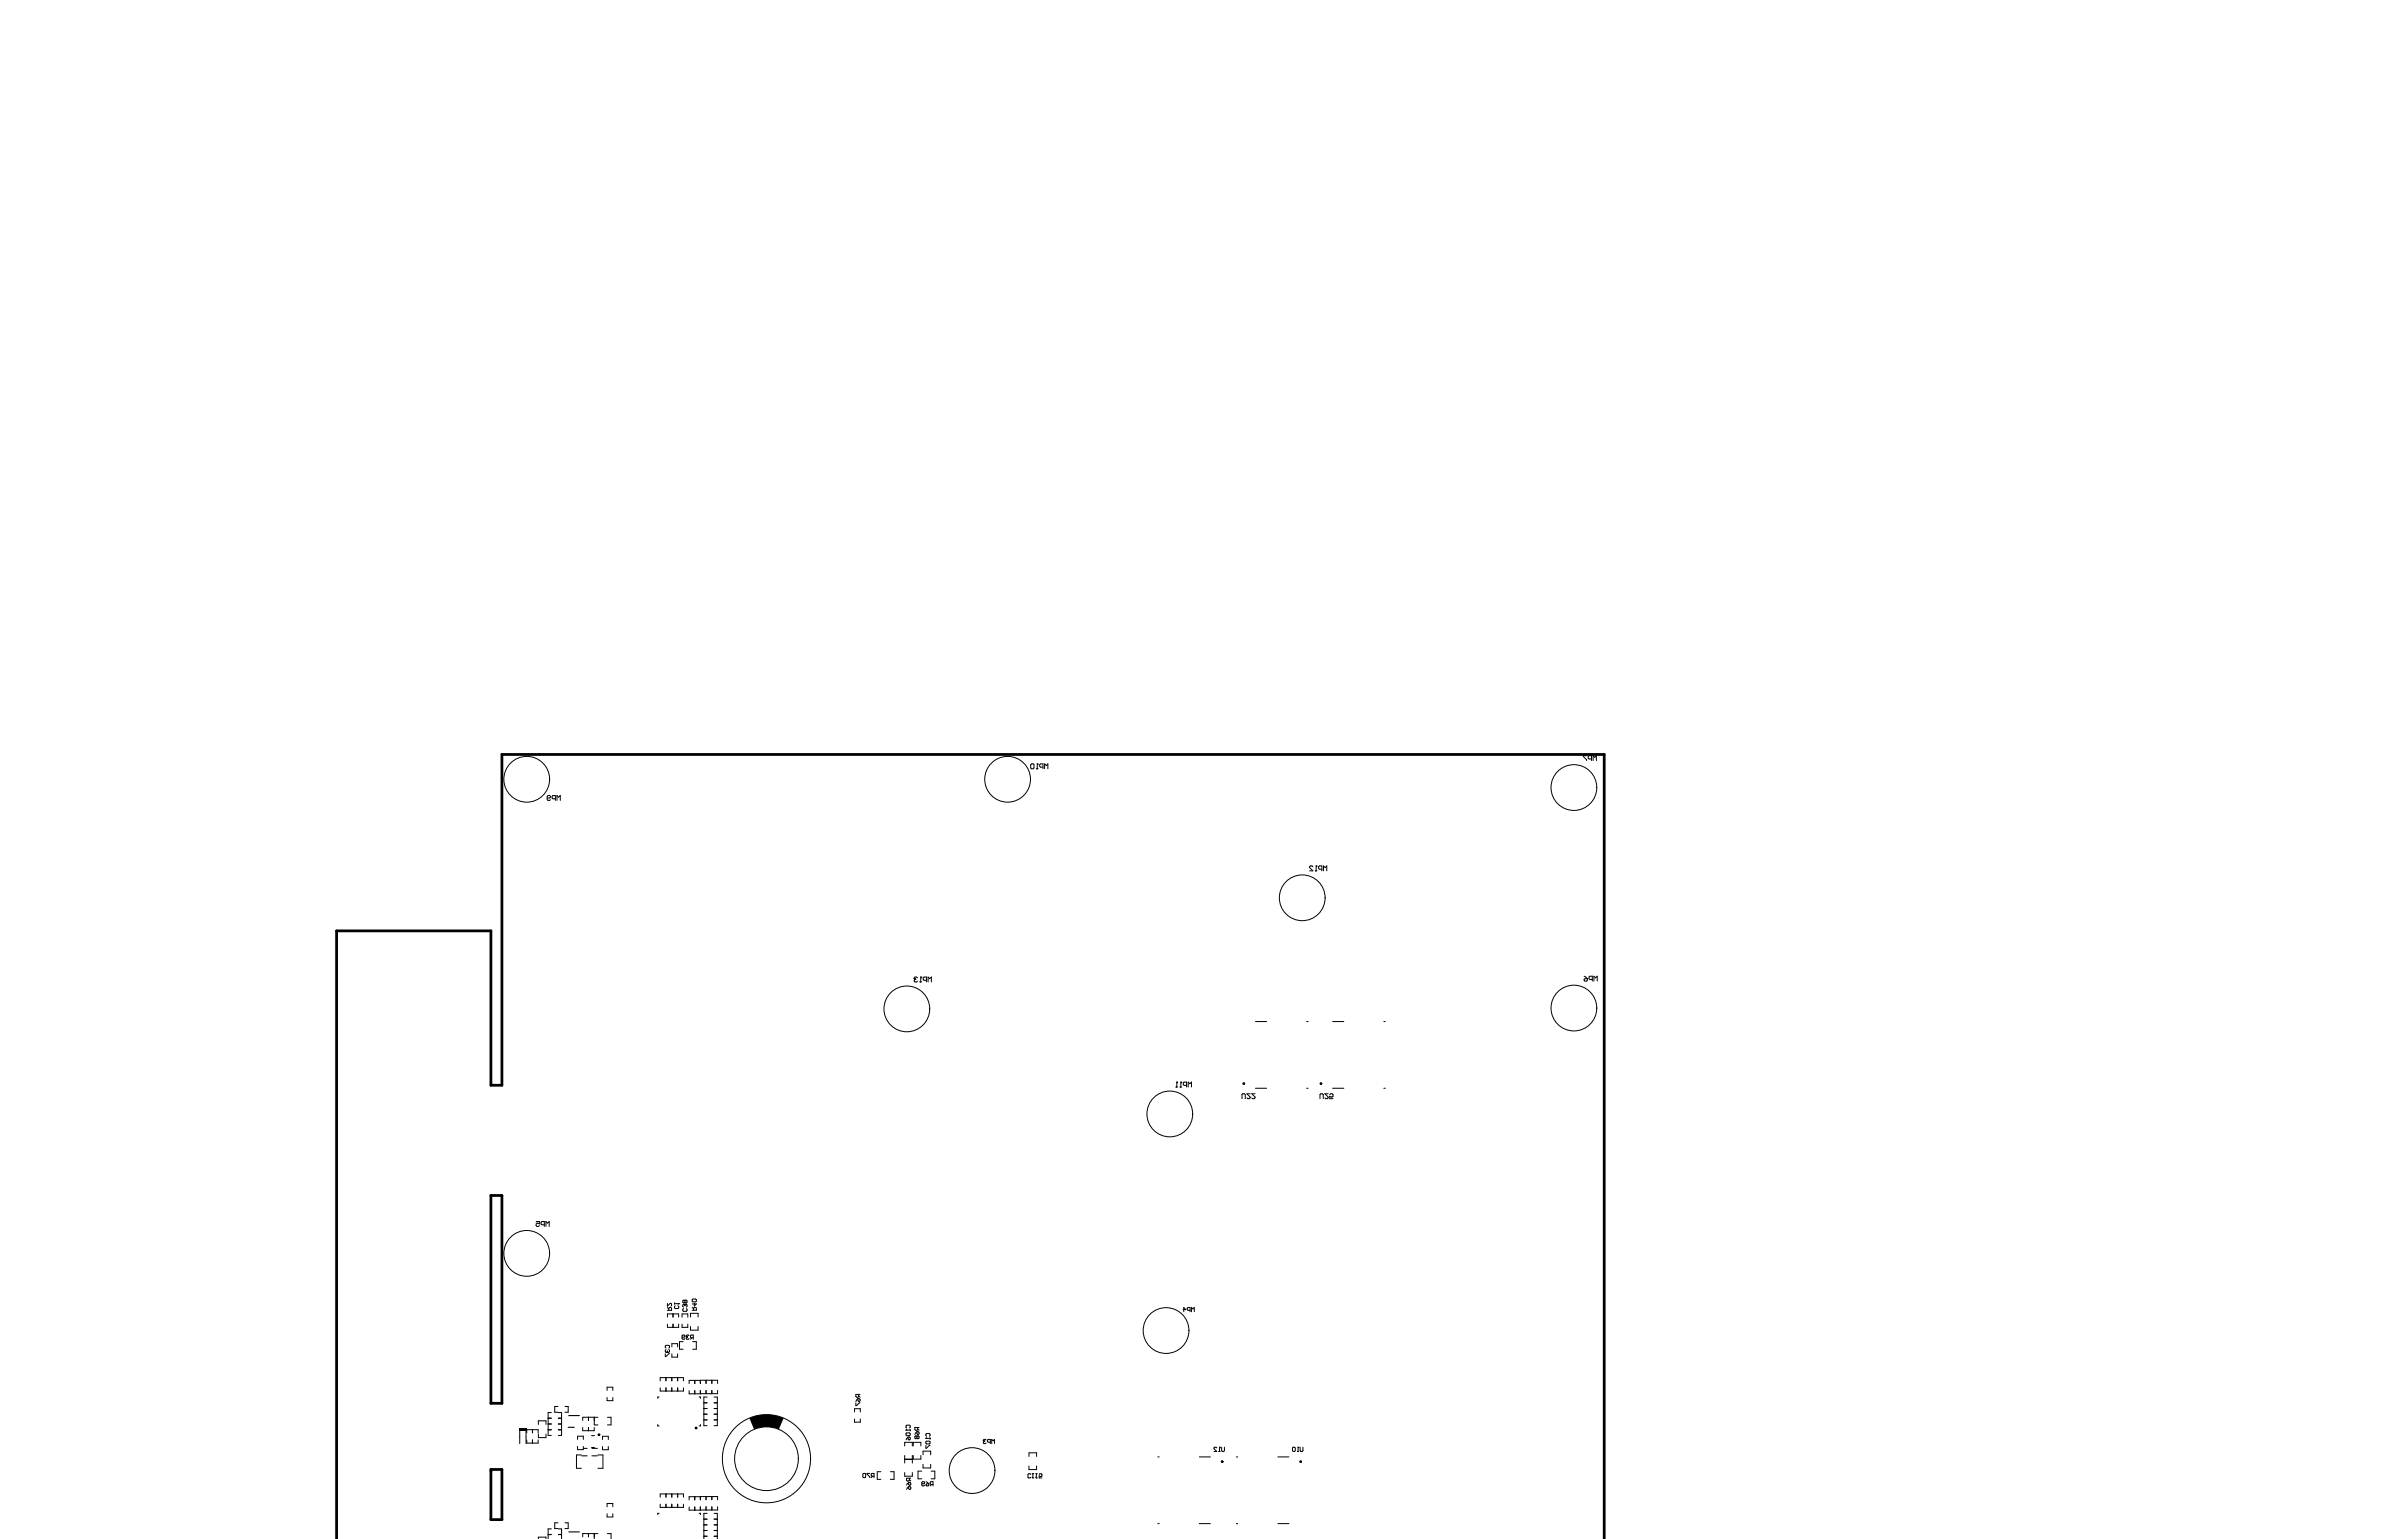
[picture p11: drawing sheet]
<svg xmlns="http://www.w3.org/2000/svg" width="432mm" height="279mm" viewBox="0 0 432 279" stroke-linecap="round" stroke-linejoin="round" font-family="sans-serif">
<path d="M89 216.8h2v37.6h-2zM61 279.1v-110.3h28v28h2v-60h199.8v142.3M89 266.4h2v9.1h-2z" fill="none" stroke="#000" stroke-width=".5"/>
<path d="M135.8 257.1a7.9 7.9 0 0 1 6.3 0l-.9 2.1a5.8 5.8 0 0 0-4.5 0z" fill="#000"/>
<g fill="none" stroke="#000" stroke-width=".18">
<path d="M187 138.5h.3l.1 .2v.5l-.1 .2h-.3l-.2-.2v-.5zM187.9 139.4h.3M188 138.5h.1M188 138.5l.2 .2M188 138.5v.9M189.1 139.1h-.5l-.1-.2v-.2l.1-.2h.5v.9M189.4 139.4v-.9l.3 .3 .3-.3v.9M287.6 137h-.6l.6 .9M288.5 137.6h-.4l-.2-.1v-.3l.2-.2h.4v.9M288.8 137.9v-.9l.3 .3 .3-.3v.9M99.2 144.7h.4l.2-.2-.2-.3h-.3l-.1 .2v.6l.1 .1h.3l.2-.1M100.7 144.8h-.5l-.1-.1v-.3l.1-.2h.5v.9"/>
<path d="M101 145.1v-.9l.3 .3 .3-.3v.9M238 157.2l-.2-.2h-.3l-.1 .2v.1l.6 .6h-.6M238.4 157.9h.3M238.6 157h.1M238.6 157v.9M238.6 157l.1 .2M239.6 157.6h-.4l-.2-.1v-.3l.2-.2h.4v.9M239.9 157.9v-.9l.3 .3 .3-.3v.9M165.7 177.5h.1M165.7 177.5l.2 .1M165.9 177.6h.1M165.9 177.6l-.2 .1 .2 .3h.3l.1-.1"/>
<path d="M166.3 177.3l-.1-.1h-.3l-.2 .3M166.8 178h.3M166.9 177.2h.1M166.9 177.2v.8M166.9 177.2l.2 .1M167.9 177.7h-.4l-.1-.1v-.3l.1-.1h.4v.8M168.2 178v-.8l.3 .3 .3-.3v.8M287.2 177l.6 .4M287.3 177.4h.5v.3l-.2 .2h-.3l-.1-.2zM288.6 177.6h-.4l-.1-.2v-.2l.1-.2h.4v.9M288.9 177.9v-.9l.3 .3 .3-.3v.9M213.2 197.1h.3"/>
<path d="M213.3 196.2h.1M213.3 196.2v.9M213.3 196.2l.2 .2M213.9 197.1h.3M214.1 196.2h.1M214.1 196.2v.9M214.1 196.2l.1 .2M215.1 196.8h-.4l-.2-.2v-.2l.2-.2h.4v.9M215.4 197.1v-.9l.3 .3 .3-.3v.9M225.1 199.2v-.7l.2-.2h.3l.1 .2v.7M226.6 198.3h-.6l.6 .6-.1 .3h-.3l-.2-.1M227.5 198.3h-.6l.6 .6-.1 .3h-.3l-.2-.1"/>
<path d="M227.6 185.2h2M227.6 197.3h2M236.9 185.2h.2M236.9 197.3h.2M239.3 199.2v-.7l.1-.2h.3l.2 .2v.7M240.8 198.3h-.6l.6 .6v.2l-.2 .1h-.3l-.1-.1M241.1 198.5l.1-.2h.3l.1 .2v.3l-.1 .1-.4-.1v.4h.5M241.6 185.2h2M241.6 197.3h2M250.9 185.2h.2M250.9 197.3h.2M97.2 221.5h.6v.4l-.3-.1-.3 .1v.3l.1 .2h.3l.2-.2"/>
<path d="M98.7 222.1h-.5l-.1-.2v-.3l.1-.1h.5v.9M99 222.4v-.9l.3 .3 .3-.3v.9M121 236.3v.5l.5-.5 .2 .1-.1 .4M121 237.6h.7v-.4l-.1-.1-.4 .1v.4M121 237.1l.2 .2M121 238.8v-.6h2v.6M122 238.2v.6M122.3 236.2v.3M122.3 236.4h.7M122.4 236.8l-.1 .1 .1 .4h.5l.1-.2-.1-.3M123 236.4h.1M123 236.4l-.1 .1"/>
<path d="M123.6 238.8v-.6h1.1v.6M123.9 237.3l-.1 .1 .1 .4h.5l.1-.2-.1-.3M124.2 235.9l.1-.2 .2 .2-.1 .3-.2-.1M124.2 235.9l-.2-.2-.2 .2 .1 .3 .3-.1M124.2 236.6l-.2-.1-.2 .1 .1 .4M124.2 235.9v.2M124.2 236.6v.2M124.3 236.5h.1M124.3 236.5l.2 .1-.1 .4M124.3 236.5l-.1 .1M125.2 238.8v-.7h1.3v.7M125.5 237.6h.7v-.4l-.1-.1-.4 .1v.4"/>
<path d="M125.5 237.1l.2 .2M125.6 235.5h.5l.1 .4-.1 .1h-.5l-.1-.1zM125.9 236.3v.5l.3-.4h-.7M214.5 237.5h.5l-.4-.4v.7M215.7 237.6h-.4l-.1-.1 .1-.4h.4v.7M216 237.8v-.7l.2 .2 .3-.2v.7M94.2 259.1v2.6M95.4 259.1v2.6M95.5 259.8v-.6h2.1v.6M96.5 259.2v.6M97.6 258.3v-.7h1.4v.7M99.4 257.1h.5"/>
<path d="M99.4 259.2h.5M99.4 259.3h.5M99.4 257.2h.5M99.9 256.1h-.5v2.1h.5M99.9 258.2h-.5v2.1h.5M101.1 255h-.5v1.1h.5M101.2 256.1h.6v2.1h-.6M101.2 258.2h.6v2.1h-.6M101.2 257.1h.6M101.2 259.2h.6M101.2 259.3h.6M101.2 257.2h.6"/>
<path d="M102.4 255h.6v1.1h-.6M105.6 258.8v.6h2.1v-.6M106.7 257v.6M106.7 258.8v.6M107.7 257v1.4h.7M108.4 257h-2.8v.6M110.1 252.1v-.6h1v.6M110.1 253.4v.6h1v-.6M110.1 257h.7v1.4h-.7M119.2 258.3v.2h.3M119.5 253.3h-.3v.2M119.7 250.4v-.6h4.2v.6"/>
<path d="M119.7 251.6v.6h4.2v-.6M120.6 245.5v.5l.8-.5M120.7 249.8v.6M120.7 251.6v.6M120.7 244.4l-.1-.1 .1-.4h.5l.2 .2-.2 .3M120.7 244.7l-.1 .4 .3 .1M120.9 245.2h.1M121 240.1v.6h2v-.6M121 245v.1M121 245.1l-.1 .1M121.2 244.7l.2 .4-.2 .1-.2-.1M121.8 249.8v.6"/>
<path d="M121.8 251.6v.6M121.8 244.2v-.6h1v.6M121.8 245.5v.6h1v-.6M122 240.1v.6M122.8 249.8v.6M122.8 251.6v.6M123.6 240.1v.6h1.1v-.6M123.6 242.5h.4l.2-.2-.2-.2-.4 .1v.5l.2 .1 .4-.1M123.8 243.3h-.6v1.3h.6M124.4 242.3h.1M124.4 242.3l.1 .2M124.5 242.5l-.1 .1 .1 .2 .4-.1"/>
<path d="M124.5 242.5h.2M124.9 242.2l-.4-.1-.1 .2M124.9 250.9v-.6h2.1v.6M124.9 252.1v.6h2.1v-.6M125.2 240.5v.7h1.3v-.7M125.4 242.6l-.2 .2M125.6 243.3h.6v1.3h-.6M125.7 242.6h-.4l-.1-.1 .1-.4h.4v.7M125.9 250.3v.6M125.9 252.1v.6M126.7 253.3h.3v.2M126.9 250.8v-.5h3.2v.5"/>
<path d="M126.9 252.1v.6h3.2v-.6M127 258.3v.2h-.3M127.6 255.4h.6M127.6 257.4h.6M127.6 256.4h.6M127.6 254.4h.6M128 250.3v.5M128 252.1v.6M128.2 253.3h-.6v5.2h.6M129 250.3v.5M129 252.1v.6M129.4 255.4h.6"/>
<path d="M129.4 253.3h.6v5.2h-.6M129.4 257.4h.6M129.4 256.4h.6M129.4 254.4h.6M154.9 256v-.6h1v.6M154.9 257.3v.6h1v-.6M155.1 254.4v.5l.8-.5M155.5 253.6l-.4 .5M155.5 253.6l.4 .1-.1 .4-.3-.1zM155.7 252.8v.4l-.4 .1-.2-.1v-.4h.8M155.7 253.1l.2 .2M164.2 259.3h.1"/>
<path d="M164.2 259.3h.8M164.4 259.8h.5l.1 .4-.1 .1h-.5l-.2-.1zM164.4 258.9l-.2-.1 .2-.4h.5l.1 .1-.1 .4M164.4 259.2l-.2 .1M165 259.2v.2M166.2 259.6l-.4 .5M166.2 259.6l.4 .1-.1 .4-.3-.1zM166.3 258.8v.4l-.3 .1-.2-.1v-.4h.8M166.3 259.1l.3 .2M95.5 261.1v.6h2.1v-.6M96.5 261.1v.6M97.6 260v.7h1.4v-.7"/>
<path d="M97.6 279.1v-.4h1.4v.4M99.4 278.2h.5M99.4 278.3h.5M99.9 277.2h-.5v1.9M101.1 276.1h-.5v1.1h.5M101.2 277.2h.6v1.9M101.2 278.2h.6M101.2 278.3h.6M102.4 276.1h.6v1.1h-.6M104.7 261v-.6h1v.6M104.7 262.3v.5h1v-.5M105.4 263.8h-.9v2.4h.9"/>
<path d="M105.5 264h.9M105.8 262.6h.6M106.7 278.1v.5M107.2 260.3h.6M107.2 262.5h.6M107.3 262.6h1M107.3 264h1M107.7 278.1v1M108.4 278.1h-2.8v.5M108.4 263.8h.9v2.4h-.9M109.2 262.3v.6h1.1v-.6M109.2 261v-.6h1.1v.6"/>
<path d="M110.1 273.2v-.6h1v.6M110.1 274.5v.6h1v-.6M110.1 278.1h.7v1M119.5 274.4h-.3v.2M119.7 272.7v.6h4.2v-.6M119.7 271.5v-.6h4.2v.6M120.7 270.9v.6M120.7 272.7v.6M121.8 270.9v.6M121.8 272.7v.6M122.8 270.9v.6M122.8 272.7v.6"/>
<path d="M124.9 273.2v.6h2.1v-.6M125.9 271.4v.6M125.9 273.2v.6M126.7 274.4h.3v.2M126.9 273.2v.6h3.2v-.6M126.9 271.4v.5M127 271.4v.6M127.6 278.5h.6M127.6 277.5h.6M127.6 276.5h.6M127.6 275.4h.6M128 271.4v.5"/>
<path d="M128 273.2v.6M128.2 274.4h-.6v4.7M129 271.4v.5M129 273.2v.6M129.4 274.4h.6v4.7M129.4 278.5h.6M129.4 277.5h.6M129.4 276.5h.6M129.4 275.4h.6M130.1 271.9v-.5h-5.2v.6M156.5 267.2l.4 .1v.5l-.1 .1-.4-.1v-.5zM157.7 267.2h-.5l.5 .7"/>
<path d="M158.2 267.7l-.3 .2M158.4 267.7h-.3l-.2-.2 .2-.3h.3v.7M159.7 266.8h-.7v1.4h.7M161.4 266.8h.7v1.4h-.7M164 262.2v-.7h1.4v.7M164 263.9v.7h1.4v-.7M164 265.3v-.7h1.4v.7M164 267v.7h1.4v-.7M164.6 260.6l-.4 .5M164.6 260.6l.4 .1-.1 .4-.3-.2zM164.7 268.8l-.4 .5M164.7 268.8l.4 .1-.1 .4-.3-.1z"/>
<path d="M164.7 269.5l.4 .2-.1 .4-.3-.2zM164.7 269.5l-.4 .6M164.8 268v.4l-.3 .1-.2-.1v-.4h.8M164.8 268.3l.3 .2M165.5 262.2v-.7h1.4v.7M165.5 263.9v.7h1.4v-.7M166.2 260.5l-.1-.1-.3 .1 .2 .4 .2-.2M166.2 260.5l.1-.1 .3 .1-.1 .4-.3-.2M166.2 260.5v.2M167.1 266.7h-.7v1.4h.7M167.1 269h.4l.1-.1-.1-.2-.4 .1v.5l.1 .1 .4-.1M167.3 263.8v-.7h1.4v.7"/>
<path d="M167.3 265.5v.7h1.4v-.7M167.8 260.8h.1M167.8 262.1v.5l.8-.5M167.8 260.8h.8M167.9 268.7l.5 .3M168 260.4l-.2-.1 .2-.4h.5l.1 .1-.1 .4M168 261.3h.5l.1 .4-.1 .1h-.5l-.2-.1zM168 260.7l-.2 .1M168 269h.4l-.2 .4-.3-.1zM168.6 260.7v.2M168.8 266.7h.7v1.4h-.7M168.9 269.2l-.3 .2"/>
<path d="M169.1 269.2h-.3l-.2-.4 .2-.1h.3v.7M178.3 261.2h.1M178.3 261.2l.1 .2M178.4 261.4l-.1 .1 .1 .3 .4-.2M178.4 261.4h.1M178.8 261.1l-.4-.1-.1 .2M179.5 261.5h-.4l-.1-.1 .1-.4h.4v.8M179.8 261.8v-.8l.2 .2 .3-.2v.8M186.5 264.1v-.7h1.4v.7M186.5 265.8v.7h1.4v-.7M186.9 267.3l-.2-.1-.4 .1v.5l.2 .2 .4-.2M187.1 267.2h.3"/>
<path d="M187.1 267.8l.1 .2M187.2 268h.1M187.2 267.2v.8M187.7 267.2h.3M187.7 267.8l.2 .2M187.9 268h.1M187.9 267.2v.8M188.4 267.3l.1-.1 .4 .1-.1 .4-.4-.1v.4h.5M209.9 276.3h.2M209.9 264.2h.2M217.4 276.3h2M217.4 264.2h2"/>
<path d="M220.6 262.5l-.2-.1-.3 .1 .5 .7h-.5M220.9 263.2h.3M221.1 262.4h.1M221.1 262.4v.8M221.1 262.4l.1 .1M221.5 262.4v.6l.1 .2 .4-.2v-.6M224.1 276.3h.3M224.1 264.2h.3M231.6 276.3h2.1M231.6 264.2h2.1M234.4 262.4l.4 .1v.5l-.1 .2-.4-.2v-.5zM235.2 263.2h.2"/>
<path d="M235.3 262.4h.1M235.3 262.4v.8M235.3 262.4l.1 .1M235.7 262.4v.6l.1 .2 .4-.2v-.6"/>
<circle cx="95.5" cy="141.3" r="4.1"/>
<circle cx="182.7" cy="141.3" r="4.1"/>
<circle cx="285.3" cy="142.8" r="4.1"/>
<circle cx="236.1" cy="162.8" r="4.1"/>
<circle cx="164.4" cy="182.9" r="4.1"/>
<circle cx="285.3" cy="182.8" r="4.1"/>
<circle cx="212.1" cy="202" r="4.1"/>
<circle cx="95.5" cy="227.3" r="4.1"/>
<circle cx="211.4" cy="241.3" r="4.1"/>
<circle cx="138.9" cy="264.5" r="8"/>
<circle cx="138.9" cy="264.5" r="5.8"/>
<circle cx="176.2" cy="266.6" r="4.1"/>
</g>
<path d="M103 258.8h1.1M103.1 256.7h1.9M103.1 277.8h1.9" fill="none" stroke="#000" stroke-width=".2"/>
<path d="M94.1 258.9h1.3v.5h-1.3z" fill-rule="evenodd" fill="#000"/>
<g fill="none" stroke="#000" stroke-width=".25">
<circle cx="225.5" cy="196.5" r=".12"/>
<circle cx="239.5" cy="196.5" r=".12"/>
<circle cx="126.2" cy="258.9" r=".12"/>
<circle cx="108.6" cy="260.1" r=".12"/>
<circle cx="221.5" cy="265" r=".12"/>
<circle cx="235.8" cy="265" r=".12"/>
</g>
</svg>
